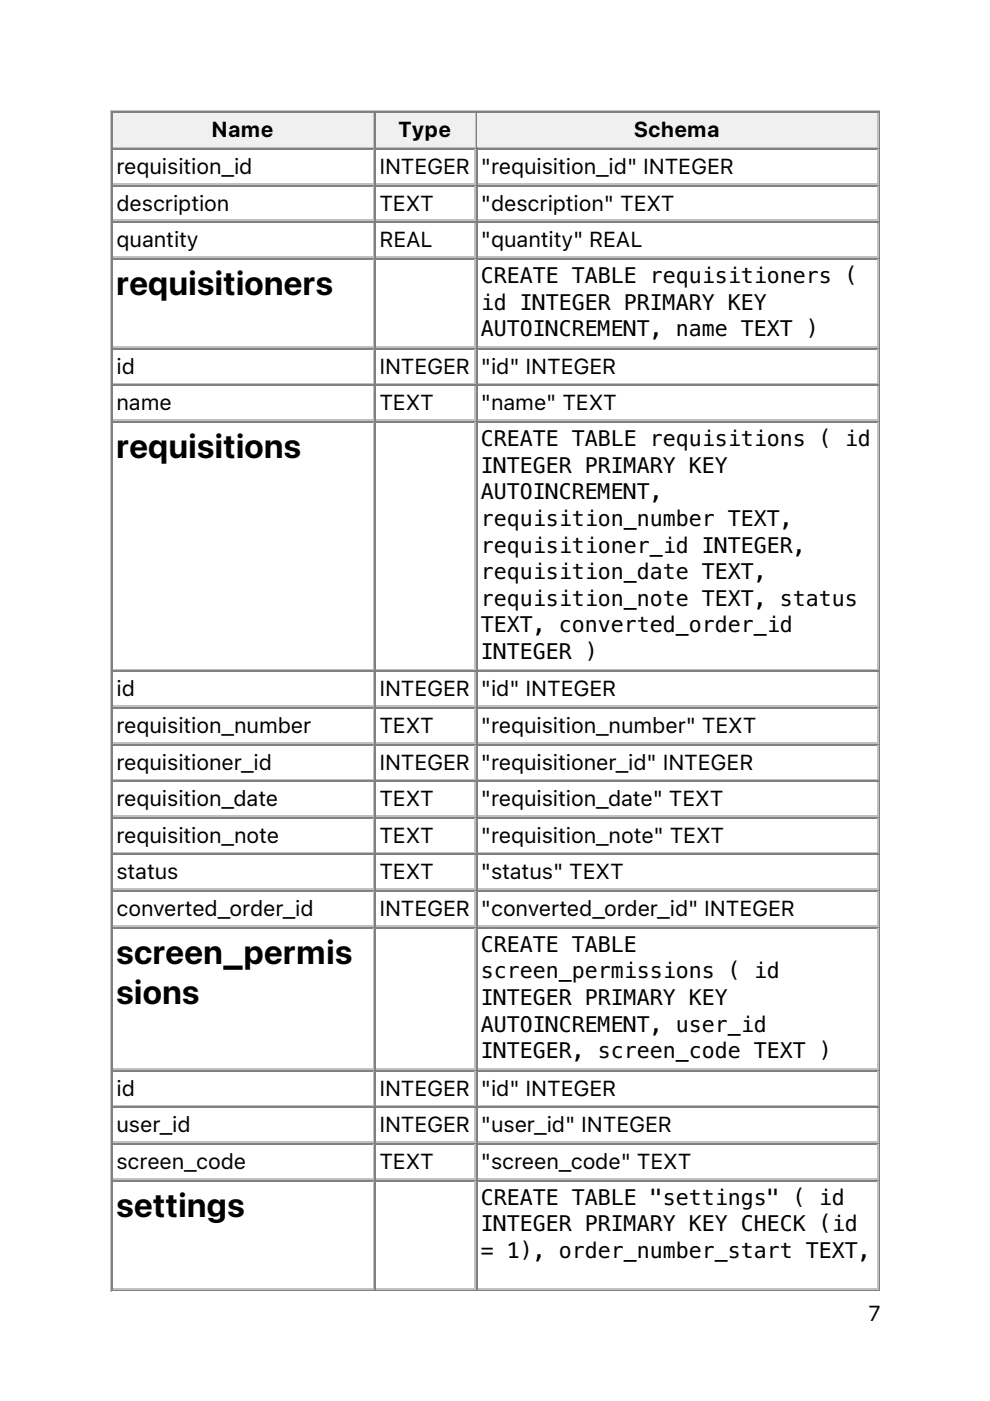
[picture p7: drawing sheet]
<svg xmlns="http://www.w3.org/2000/svg" width="210mm" height="297mm" viewBox="0 0 210 297" stroke-linecap="round" stroke-linejoin="round" font-family="sans-serif">
<defs><g id="words">
<g font-size="7.1">
<text x="24.7" y="62.6">requisitioners</text>
<text x="24.7" y="97.1">requisitions</text>
<text x="24.7" y="204.4">screen_permis</text>
<text x="24.7" y="212.8">sions</text>
<text x="24.7" y="258">settings</text>
</g>
<g font-size="4.6">
<text x="44.9" y="29.1">Name</text>
<text x="84.5" y="29.1">Type</text>
<text x="134.5" y="29.1">Schema</text>
<text x="24.7" y="36.9">requisition_id</text>
<text x="80.4" y="36.9">INTEGER</text>
<text x="102" y="36.9">&quot;requisition_id&quot; INTEGER</text>
<text x="24.7" y="44.6">description</text>
<text x="80.4" y="44.6">TEXT</text>
<text x="102" y="44.6">&quot;description&quot; TEXT</text>
<text x="24.7" y="52.4">quantity</text>
<text x="80.4" y="52.4">REAL</text>
<text x="102" y="52.4">&quot;quantity&quot; REAL</text>
<text x="102" y="60">CREATE TABLE requisitioners (</text>
<text x="102" y="65.6">id INTEGER PRIMARY KEY</text>
<text x="102" y="71.3">AUTOINCREMENT, name TEXT )</text>
<text x="24.7" y="79.2">id</text>
<text x="80.4" y="79.2">INTEGER</text>
<text x="102" y="79.2">&quot;id&quot; INTEGER</text>
<text x="24.7" y="87">name</text>
<text x="80.4" y="87">TEXT</text>
<text x="102" y="87">&quot;name&quot; TEXT</text>
<text x="102" y="94.6">CREATE TABLE requisitions ( id</text>
<text x="102" y="100.2">INTEGER PRIMARY KEY</text>
<text x="102" y="105.9">AUTOINCREMENT,</text>
<text x="102" y="111.5">requisition_number TEXT,</text>
<text x="102" y="117.1">requisitioner_id INTEGER,</text>
<text x="102" y="122.8">requisition_date TEXT,</text>
<text x="102" y="128.4">requisition_note TEXT, status</text>
<text x="102" y="134.1">TEXT, converted_order_id</text>
<text x="102" y="139.7">INTEGER )</text>
<text x="24.7" y="147.7">id</text>
<text x="80.4" y="147.7">INTEGER</text>
<text x="102" y="147.7">&quot;id&quot; INTEGER</text>
<text x="24.7" y="155.4">requisition_number</text>
<text x="80.4" y="155.4">TEXT</text>
<text x="102" y="155.4">&quot;requisition_number&quot; TEXT</text>
<text x="24.7" y="163.2">requisitioner_id</text>
<text x="80.4" y="163.2">INTEGER</text>
<text x="102" y="163.2">&quot;requisitioner_id&quot; INTEGER</text>
<text x="24.7" y="170.9">requisition_date</text>
<text x="80.4" y="170.9">TEXT</text>
<text x="102" y="170.9">&quot;requisition_date&quot; TEXT</text>
<text x="24.7" y="178.7">requisition_note</text>
<text x="80.4" y="178.7">TEXT</text>
<text x="102" y="178.7">&quot;requisition_note&quot; TEXT</text>
<text x="24.7" y="186.5">status</text>
<text x="80.4" y="186.5">TEXT</text>
<text x="102" y="186.5">&quot;status&quot; TEXT</text>
<text x="24.7" y="194.2">converted_order_id</text>
<text x="80.4" y="194.2">INTEGER</text>
<text x="102" y="194.2">&quot;converted_order_id&quot; INTEGER</text>
<text x="102" y="201.8">CREATE TABLE</text>
<text x="102" y="207.5">screen_permissions ( id</text>
<text x="102" y="213.1">INTEGER PRIMARY KEY</text>
<text x="102" y="218.7">AUTOINCREMENT, user_id</text>
<text x="102" y="224.4">INTEGER, screen_code TEXT )</text>
<text x="24.7" y="232.3">id</text>
<text x="80.4" y="232.3">INTEGER</text>
<text x="102" y="232.3">&quot;id&quot; INTEGER</text>
<text x="24.7" y="240.1">user_id</text>
<text x="80.4" y="240.1">INTEGER</text>
<text x="102" y="240.1">&quot;user_id&quot; INTEGER</text>
<text x="24.7" y="247.8">screen_code</text>
<text x="80.4" y="247.8">TEXT</text>
<text x="102" y="247.8">&quot;screen_code&quot; TEXT</text>
<text x="102" y="255.4">CREATE TABLE &quot;settings&quot; ( id</text>
<text x="102" y="261.1">INTEGER PRIMARY KEY CHECK (id</text>
<text x="102" y="266.7">= 1), order_number_start TEXT,</text>
<text x="184.1" y="280.1">7</text>
</g>
</g></defs>
<path d="M23.5 23.3v250.5M23.6 23.5h163M24 31.2h55.4M79.2 24v7" fill="none" stroke="#c0c0c0" stroke-width=".35"/>
<path d="M23.8 23.6v7.8M24 23.8h55.4M186.4 23.6v249.8M23.6 273.6h163" fill="none" stroke="#808080" stroke-width=".35"/>
<g fill="#f0f0f0">
<path d="M24 24h55v7h-55z"/>
<path d="M44.8 24.7h13.4v5.6h-13.4z"/>
</g>
<path d="M79.6 23.6v7.8M79.7 23.8h21.2" fill="none" stroke="#808080" stroke-width=".35"/>
<path d="M79.7 31.2h21.2M100.7 24v7" fill="none" stroke="#c0c0c0" stroke-width=".35"/>
<g fill="#f0f0f0">
<path d="M79.7 24h20.8v7h-20.8z"/>
<path d="M84.3 24.7h11.7v5.6h-11.7z"/>
</g>
<path d="M101.1 23.6v7.8M101.2 23.8h85.1" fill="none" stroke="#808080" stroke-width=".35"/>
<path d="M101.2 31.2h85.1M186.1 24v7" fill="none" stroke="#c0c0c0" stroke-width=".35"/>
<g fill="#f0f0f0">
<path d="M101.2 24h84.7v7h-84.7z"/>
<path d="M134.4 24.7h18.4v5.6h-18.4z"/>
</g>
<g fill="none" stroke="#808080" stroke-width=".35">
<path d="M23.8 31.4v242M24 31.6h55.4M24 39.3h55.4M79.6 31.4v242M79.7 31.6h21.2M79.7 39.3h21.2M101.1 31.4v242M101.2 31.6h85.1M101.2 39.3h85.1M24 47.1h55.4M24 54.9h55.4M79.7 47.1h21.2"/>
<path d="M79.7 54.9h21.2M101.2 47.1h85.1M101.2 54.9h85.1M24 73.9h55.4M79.7 73.9h21.2M101.2 73.9h85.1M24 81.7h55.4M24 89.4h55.4M79.7 81.7h21.2M79.7 89.4h21.2M101.2 81.7h85.1M101.2 89.4h85.1"/>
<path d="M24 142.3h55.4M24 150.1h55.4M24 157.9h55.4M79.7 142.3h21.2M79.7 150.1h21.2M79.7 157.9h21.2M101.2 142.3h85.1M101.2 150.1h85.1M101.2 157.9h85.1M24 165.6h55.4M24 173.4h55.4M79.7 165.6h21.2"/>
<path d="M79.7 173.4h21.2M101.2 165.6h85.1M101.2 173.4h85.1M24 181.2h55.4M24 188.9h55.4M24 196.7h55.4M79.7 181.2h21.2M79.7 188.9h21.2M79.7 196.7h21.2M101.2 181.2h85.1M101.2 188.9h85.1M101.2 196.7h85.1"/>
<path d="M24 227h55.4M24 234.8h55.4M79.7 227h21.2M79.7 234.8h21.2M101.2 227h85.1M101.2 234.8h85.1M24 242.5h55.4M24 250.3h55.4M79.7 242.5h21.2M79.7 250.3h21.2M101.2 242.5h85.1M101.2 250.3h85.1"/>
</g>
<g fill="none" stroke="#c0c0c0" stroke-width=".35">
<path d="M24 39h55.4M79.2 31.8v7M79.2 39.5v7.1M79.7 39h21.2M100.7 31.8v7M100.7 39.5v7.1M101.2 39h85.1M186.1 31.8v7M186.1 39.5v7.1M24 46.7h55.4M24 54.5h55.4M79.2 47.3v7"/>
<path d="M79.2 55v18.4M79.7 46.7h21.2M79.7 54.5h21.2M100.7 47.3v7M100.7 55v18.4M101.2 46.7h85.1M101.2 54.5h85.1M186.1 47.3v7M186.1 55v18.4M24 73.6h55.4M79.2 74.1v7M79.7 73.6h21.2"/>
<path d="M100.7 74.1v7M101.2 73.6h85.1M186.1 74.1v7M24 81.3h55.4M24 89.1h55.4M79.2 81.8v7.1M79.2 89.6v52.2M79.7 81.3h21.2M79.7 89.1h21.2M100.7 81.8v7.1M100.7 89.6v52.2M101.2 81.3h85.1"/>
<path d="M101.2 89.1h85.1M186.1 81.8v7.1M186.1 89.6v52.2M24 142h55.4M24 149.8h55.4M24 157.5h55.4M79.2 142.5v7.1M79.2 150.3v7M79.2 158v7.1M79.7 142h21.2M79.7 149.8h21.2M79.7 157.5h21.2"/>
<path d="M100.7 142.5v7.1M100.7 150.3v7M100.7 158v7.1M101.2 142h85.1M101.2 149.8h85.1M101.2 157.5h85.1M186.1 142.5v7.1M186.1 150.3v7M186.1 158v7.1M24 165.3h55.4M24 173h55.4M79.2 165.8v7.1"/>
<path d="M79.2 173.6v7M79.7 165.3h21.2M79.7 173h21.2M100.7 165.8v7.1M100.7 173.6v7M101.2 165.3h85.1M101.2 173h85.1M186.1 165.8v7.1M186.1 173.6v7M24 180.8h55.4M24 188.6h55.4M24 196.3h55.4"/>
<path d="M79.2 181.3v7.1M79.2 189.1v7M79.2 196.8v29.7M79.7 180.8h21.2M79.7 188.6h21.2M79.7 196.3h21.2M100.7 181.3v7.1M100.7 189.1v7M100.7 196.8v29.7M101.2 180.8h85.1M101.2 188.6h85.1M101.2 196.3h85.1"/>
<path d="M186.1 181.3v7.1M186.1 189.1v7M186.1 196.8v29.7M24 226.7h55.4M24 234.4h55.4M79.2 227.2v7M79.2 235v7M79.7 226.7h21.2M79.7 234.4h21.2M100.7 227.2v7M100.7 235v7M101.2 226.7h85.1"/>
<path d="M101.2 234.4h85.1M186.1 227.2v7M186.1 235v7M24 242.2h55.4M24 249.9h55.4M79.2 242.7v7.1M79.2 250.5v22.5M79.7 242.2h21.2M79.7 249.9h21.2M100.7 242.7v7.1M100.7 250.5v22.5M101.2 242.2h85.1"/>
<path d="M101.2 249.9h85.1M186.1 242.7v7.1M186.1 250.5v22.5M24 273.2h55.4M79.7 273.2h21.2M101.2 273.2h85.1"/>
</g>
<use href="#words"/>
</svg>
